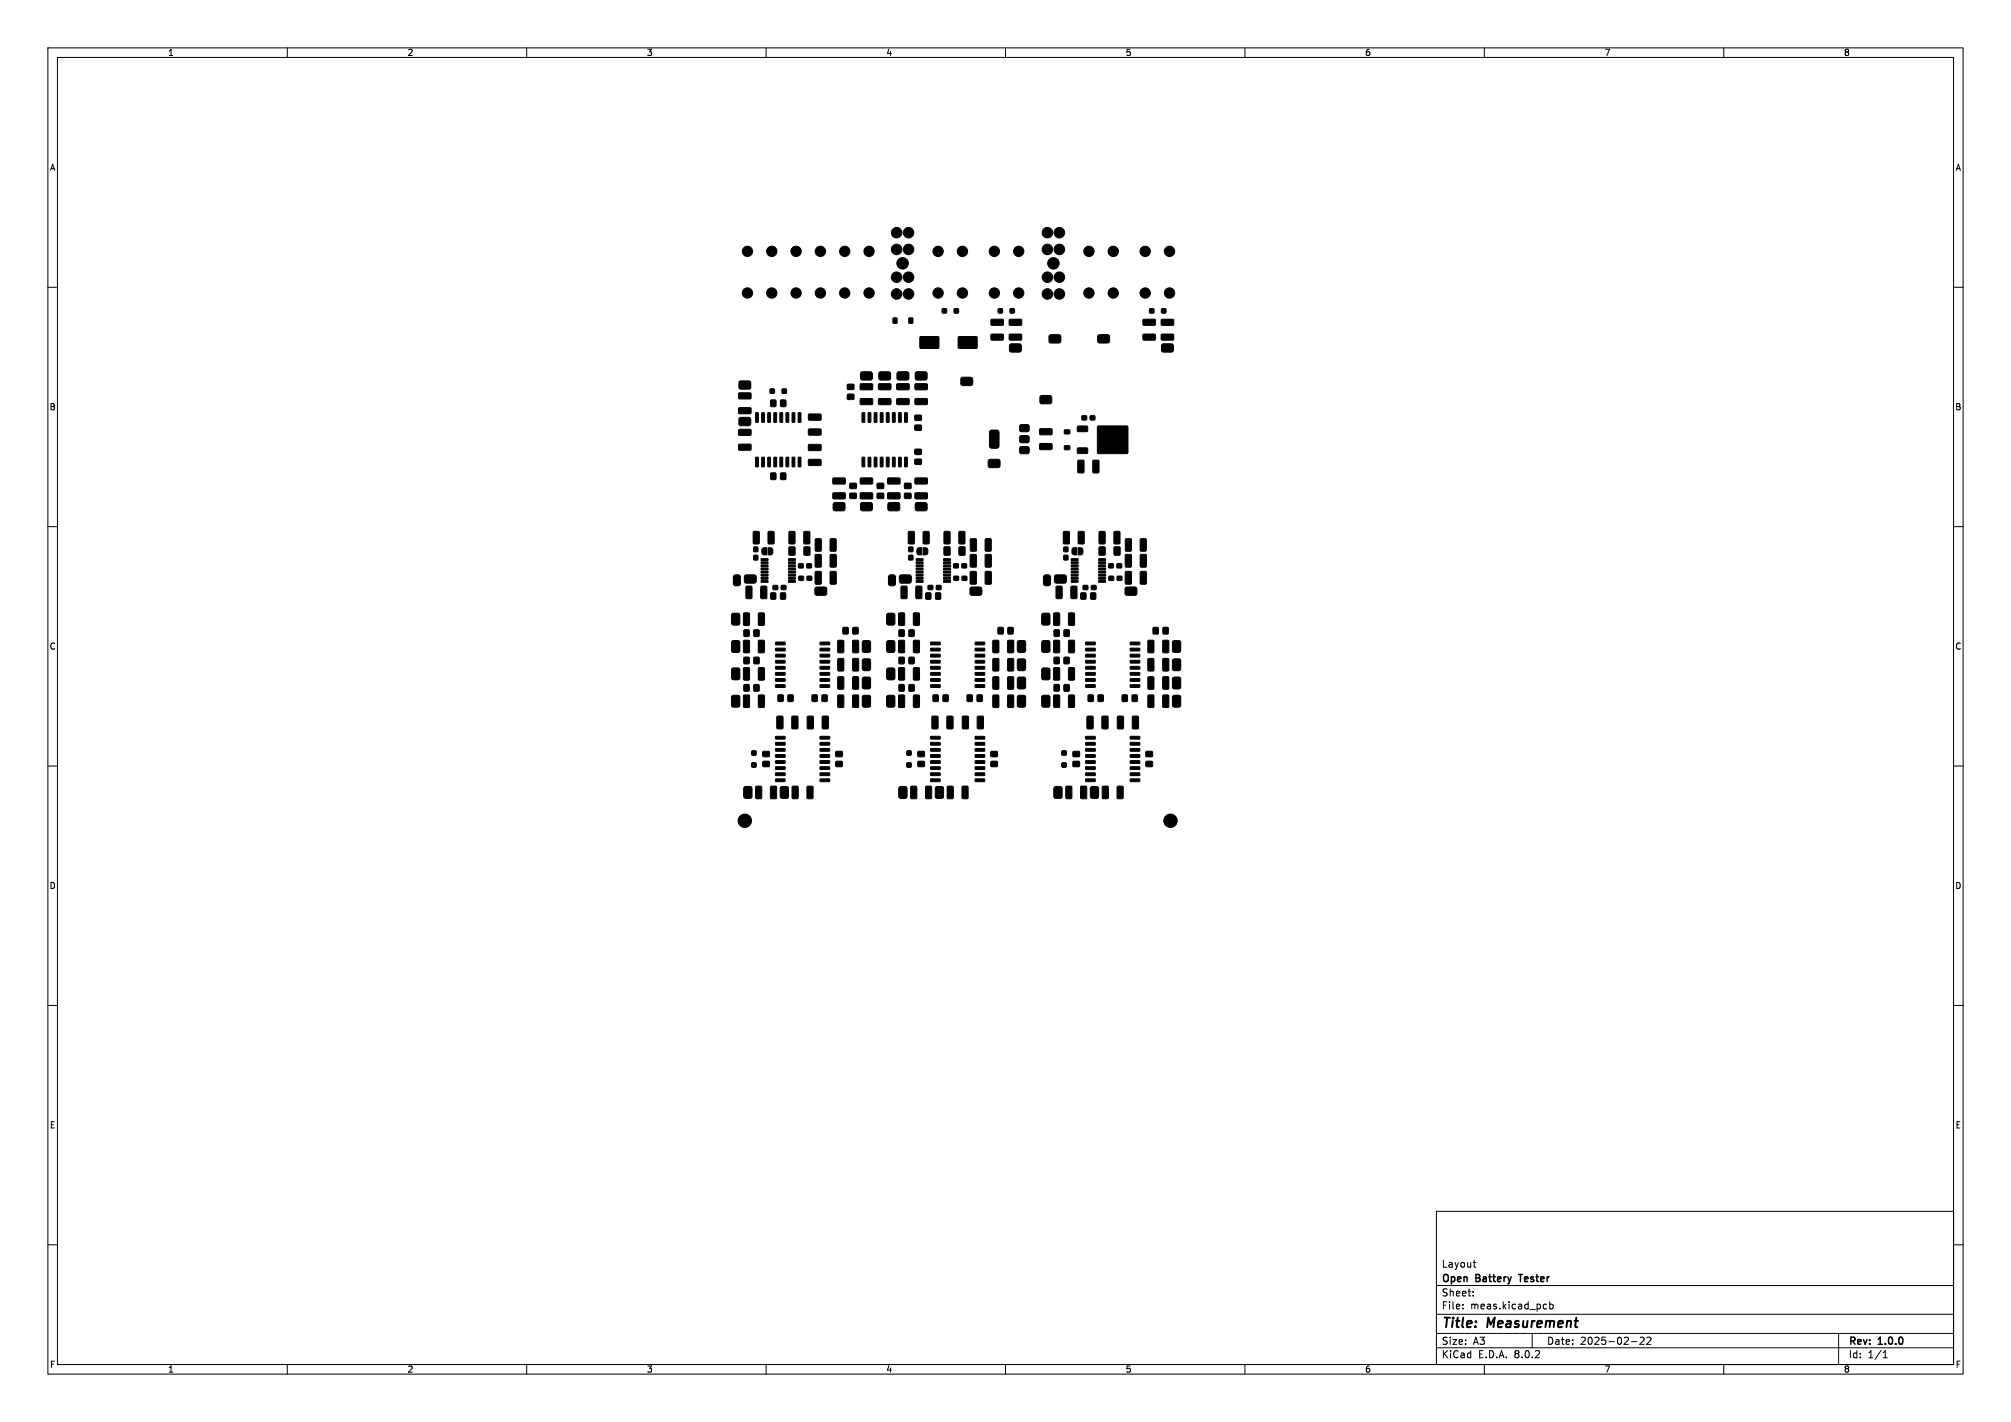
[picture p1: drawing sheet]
<svg xmlns="http://www.w3.org/2000/svg" width="420mm" height="297mm" viewBox="0 0 420 297" stroke-linecap="round" stroke-linejoin="round" font-family="sans-serif">
<defs><g id="words">
<g font-size="2.8">
<text x="301" y="277.9">Title:</text>
<text x="310.6" y="277.9">Measurement</text>
</g>
<g font-size="2.1">
<text x="301" y="268.2">Open</text>
<text x="301" y="265">Layout</text>
<text x="308.3" y="268.2">Battery</text>
<text x="318" y="268.2">Tester</text>
<text x="301" y="273.7">File:</text>
<text x="301" y="271">Sheet:</text>
<text x="307.1" y="273.7">meas.kicad_pcb</text>
<text x="301" y="281.1">Size:</text>
<text x="307.6" y="281.1">A3</text>
<text x="323" y="281.1">Date:</text>
<text x="330" y="281.1">2025-02-22</text>
<text x="386" y="281.3">Rev:</text>
<text x="392.4" y="281.3">1.0.0</text>
<text x="301" y="283.9">KiCad</text>
<text x="308.7" y="283.9">E.D.A.</text>
<text x="316.3" y="283.9">8.0.2</text>
<text x="386" y="283.9">Id:</text>
<text x="390.1" y="283.9">1/1</text>
</g>
<g font-size="1.8">
<text x="35" y="11.9">1</text>
<text x="85" y="11.9">2</text>
<text x="135" y="11.9">3</text>
<text x="185" y="11.9">4</text>
<text x="235" y="11.9">5</text>
<text x="285" y="11.9">6</text>
<text x="335" y="11.9">7</text>
<text x="385" y="11.9">8</text>
<text x="10.3" y="35.9">A</text>
<text x="408.3" y="35.9">A</text>
<text x="10.3" y="85.9">B</text>
<text x="408.2" y="85.9">B</text>
<text x="10.3" y="135.9">C</text>
<text x="408.2" y="135.9">C</text>
<text x="10.3" y="185.9">D</text>
<text x="408.2" y="185.9">D</text>
<text x="10.3" y="235.9">E</text>
<text x="408.3" y="235.9">E</text>
<text x="10.3" y="285.9">F</text>
<text x="35" y="286.9">1</text>
<text x="85" y="286.9">2</text>
<text x="135" y="286.9">3</text>
<text x="185" y="286.9">4</text>
<text x="235" y="286.9">5</text>
<text x="285" y="286.9">6</text>
<text x="335" y="286.9">7</text>
<text x="385" y="286.9">8</text>
<text x="408.3" y="285.9">F</text>
</g>
</g></defs>
<g fill="none" stroke="#000" stroke-width=".21">
<path d="M10 10h400v277h-400zM12 12h396v273h-396zM60 10v2M110 10v2M160 10v2M210 10v2M260 10v2M310 10v2M360 10v2M10 60h2M408 60h2M10 110h2"/>
<path d="M408 110h2M10 160h2M408 160h2M10 210h2M408 210h2M10 260h2M300 253h108v32h-108zM408 260h2M300 278.5h108M300 274.5h108M300 268.5h108M305.5 273.2v.2"/>
<path d="M305.5 272.5v.1M307.7 270.5v.2M307.7 269.8v.1M307.7 263.7h.5M307.9 264.6l.3 .1M320 278.5v3M322.6 272.4l.4 .1M323 273.3l-.4 .1M323.7 272.5l.4-.1 .3 .3-.2 .6h-.5M323.7 271.9v1.5M342.5 279.4l.6-.1 .3 .4-1 1.1h1M343.9 279.4l.6-.1 .3 .4-.9 1.1h.9"/>
<path d="M384 278.5v6.5M60 285v2M110 285v2M160 285v2M210 285v2M260 285v2M300 281.5h108M310 285v2M340.7 280.2h1.2M360 285v2M393.3 283.6h.9M393.3 282.5l.4-.4v1.5"/>
</g>
<path d="M317.1 266.2h.9" fill="none" stroke="#000" stroke-width=".3"/>
<path d="M153.1 120.6h1.5v1.3h-1.5zM185.5 120.6h1.5v1.3h-1.5zM217.9 120.6h1.5v1.3h-1.5z" fill="#000"/>
<g fill="#000" stroke="#000" stroke-width=".21">
<path d="M154.5 79.6h2.1l.2 .4-.1 1.1-.3 .2-1.9-.1-.2-.3v-.9zM179.9 77.7h2.1l.2 .4-.1 1.1-.3 .2-1.9-.1-.2-.3v-.9zM183.7 77.7h2.1l.2 .4-.1 1.1-.3 .2-1.9-.1-.2-.3v-.9zM186.5 66.4h.8v1.1h-.8zM189.8 66.4h.8v1.1h-.8zM187.5 77.7h2.1l.2 .4-.1 1.1-.3 .2-1.9-.1-.2-.3v-.9zM192.2 70.4l3.7-.1 .2 .2v2.1l-.3 .2h-3.6l-.1-.3zM191.3 77.7h2.2l.1 .4-.1 1.1-.3 .2-1.9-.1-.2-.3v-.9zM196.8 64.5h.9v.9h-.9zM200.2 70.4l3.7-.1 .2 .2v2.1l-.3 .2h-3.6l-.1-.3zM199.3 64.5h.9v.9h-.9zM200.8 78.9h2.2l.2 .3-.1 1.2-.4 .1h-1.9l-.1-.4v-.9z"/>
<path d="M207 69.8h2.4l.2 .2v.9l-.3 .2-2.2-.1-.2-.2zM207 66.7h2.4l.2 .2v.9l-.3 .2-2.2-.1-.2-.2zM208.5 64.5h.8v.9h-.8zM211 71.9h2.1l.2 .3-.1 1.2-.3 .2-1.9-.1-.2-.4v-.9zM210.8 69.8h2.4l.2 .2v.9l-.3 .2-2.2-.1-.2-.2zM210.8 66.7h2.4l.2 .2v.9l-.3 .2-2.2-.1-.2-.2zM211 64.5h.8v.9h-.8zM219.2 70h2.2l.2 .3-.1 1.2-.4 .1h-1.9l-.1-.4v-.9zM229.4 70h2.2l.1 .3-.1 1.2-.3 .1h-1.9l-.2-.4v-.9zM240.1 64.5h.9v.9h-.9zM238.8 66.7h2.4l.1 .2v.9l-.2 .2-2.3-.1-.1-.2zM238.8 69.8h2.4l.1 .2v.9l-.2 .2-2.3-.1-.1-.2z"/>
<path d="M242.7 71.9h2.2l.2 .3-.1 1.2-.4 .2-1.9-.1-.1-.4v-.9zM242.6 64.5h.9v.9h-.9zM242.6 66.7h2.4l.1 .2v.9l-.2 .2-2.3-.1-.1-.2zM242.6 69.8h2.4l.1 .2v.9l-.2 .2-2.3-.1-.1-.2zM154.5 87.2h2.1l.2 .4-.1 1.1-.3 .2-1.9-.1-.2-.3v-.9zM154.3 82.1h2.4l.2 .2v.9l-.3 .1h-2.2l-.2-.2zM154.3 85.2h2.4l.2 .2v.9l-.3 .1h-2.2l-.2-.2zM154.3 89.7h2.4l.2 .2v.9l-.3 .2-2.2-.1-.2-.2zM154.3 92.8h2.4l.2 .2v.9l-.3 .2-2.2-.1-.2-.2zM157.8 95.5l.6 .1-.1 1.9-.5-.1zM157.8 86.2l.6 .1-.1 1.9-.5-.1zM159.1 95.5l.5 .1v1.9l-.5-.1z"/>
<path d="M159.1 86.2l.5 .1v1.9l-.5-.1zM160.4 95.5l.5 .1-.1 1.9-.5-.1zM160.4 86.2l.5 .1-.1 1.9-.5-.1zM160.9 81.3h.8v.8h-.8zM161.6 95.5l.6 .1-.1 1.9-.5-.1zM161.6 86.2l.6 .1-.1 1.9-.5-.1zM161 98.8h1v1.3h-1zM161 83.6h1v1.3h-1zM162.9 95.5l.6 .1-.1 1.9-.5-.1zM162.9 86.2l.6 .1-.1 1.9-.5-.1zM163.4 81.3h.8v.8h-.8zM163.1 98.8h1v1.3h-1z"/>
<path d="M163.1 83.6h1v1.3h-1zM164.2 95.5l.5 .1-.1 1.9-.4-.1zM164.2 86.2l.5 .1-.1 1.9-.4-.1zM165.5 95.5l.5 .1-.1 1.9-.5-.1zM165.5 86.2l.5 .1-.1 1.9-.5-.1zM166.7 95.5l.6 .1-.1 1.9-.5-.1zM166.7 86.2l.6 .1-.1 1.9-.5-.1zM168.9 96l2.5-.1 .1 .3v.9l-.2 .2-2.3-.1-.2-.2zM168.9 92.9l2.5-.1 .1 .3v.9l-.2 .1h-2.3l-.2-.2zM168.9 86.5h2.5l.1 .2v.9l-.2 .2h-2.3l-.2-.3zM168.9 89.7l2.5-.1 .1 .2v.9l-.2 .2h-2.3l-.2-.2zM177 82.4h1.3v1h-1.3z"/>
<path d="M177 80.3h1.3v1h-1.3zM180.1 86.2l.5 .1-.1 1.9-.5-.1zM180.1 95.5l.5 .1-.1 1.9-.5-.1zM181.3 86.2l.6 .1-.1 1.9-.5-.1zM181.3 95.5l.6 .1-.1 1.9-.5-.1zM179.7 80.2l2.4-.1 .2 .3v.9l-.3 .1h-2.2l-.2-.2zM179.7 83.3l2.4-.1 .2 .3v.9l-.3 .1h-2.2l-.2-.2zM179.7 99.9l2.4-.1 .2 .3v.9l-.3 .1h-2.2l-.2-.2zM182.6 86.2l.5 .1v1.9l-.5-.1zM182.6 95.5l.5 .1v1.9l-.5-.1zM183.9 86.2l.5 .1-.1 1.9-.5-.1zM183.9 95.5l.5 .1-.1 1.9-.5-.1z"/>
<path d="M185.1 86.2l.6 .1-.1 1.9-.5-.1zM185.1 95.5l.6 .1-.1 1.9-.5-.1zM183.5 80.2l2.4-.1 .2 .3v.9l-.3 .1h-2.2l-.2-.2zM183.5 83.3l2.4-.1 .2 .3v.9l-.3 .1h-2.2l-.2-.2zM186.4 86.2l.6 .1-.1 1.9-.5-.1zM186.4 95.5l.6 .1-.1 1.9-.5-.1zM185.4 99.9l2.4-.1 .2 .3v.9l-.3 .1h-2.2l-.2-.2zM187.7 86.2l.5 .1-.1 1.9-.5-.1zM187.7 95.5l.5 .1-.1 1.9-.5-.1zM188.9 86.2l.6 .1-.1 1.9-.5-.1zM188.9 95.5l.6 .1-.1 1.9-.5-.1zM187.3 80.2l2.4-.1 .2 .3v.9l-.3 .1h-2.2l-.2-.2z"/>
<path d="M187.3 83.3l2.4-.1 .2 .3v.9l-.3 .1h-2.2l-.2-.2zM191.1 95.9h1.3v1.1h-1.3zM191.1 93.9h1.3v1h-1.3zM191.1 86.7h1.3v1.1h-1.3zM191.1 88.8h1.3v1h-1.3zM191.1 99.9l2.5-.1 .1 .3v.9l-.2 .1h-2.3l-.1-.2zM191.1 80.2l2.5-.1 .1 .3v.9l-.2 .1h-2.3l-.1-.2zM191.1 83.3l2.5-.1 .1 .3v.9l-.2 .1h-2.3l-.1-.2zM206.8 90l.2-.2h1.1l.5 .3v3l-.2 .5h-1.4l-.3-.2-.1-3.1zM206.5 96h2.2l.2 .4-.1 1.1-.4 .2-1.9-.1-.1-.3v-.9zM213 93.4l.3-.1h1.5l.1 .4v.9l-.3 .2-1.5-.1-.2-.3zM213 91.1l.3-.1h1.5l.1 .4v.9l-.3 .2-1.5-.1-.2-.3z"/>
<path d="M213.1 88.7h1.7l.1 .4v.9l-.3 .2-1.5-.1-.2-.3 .1-.9zM217.3 82.7h2.2l.2 .3-.1 1.2-.4 .1h-1.9l-.1-.4v-.9zM217.2 89.6l2.4-.1 .1 .3v.9l-.2 .1h-2.3l-.1-.2zM217.2 92.7l2.4-.1 .1 .3v.9l-.2 .1h-2.3l-.1-.2zM222.3 89.8h1.1v.8h-1.1zM222.3 93.1h1.1v.8h-1.1zM225 89h2l.2 .2v.8l-.3 .2h-1.8l-.1-.3zM225 93.6h2l.2 .2v.8l-.3 .1h-1.8l-.1-.2zM225.2 96.2l1-.1 .2 .1v2.3l-.1 .3h-1l-.2-.2zM226 86.9h.9v.8h-.9zM227.7 86.9h.9v.8h-.9zM229.2 89h6.3v5.7h-6.3z"/>
<path d="M228.3 96.2l1-.1 .2 .1v2.3l-.1 .3h-.9l-.3-.2zM157.4 114.3h.8v.9h-.8zM157.4 116h.8v.9h-.8zM157.4 111h.9l.3 .1v2.3l-.2 .2h-.9l-.2-.1zM159.3 114.5l.8-.1v1.5h-.6l-.3-.2-.1-.8zM160.4 114.4h.6l.3 .2 .1 .9-.3 .3-.7 .1zM159 116.7h1.3l.1 .3-1.4 .1zM159 117.4l1.3-.1 .1 .4h-1.4zM159 118h1.3l.1 .3-1.4 .1zM159 118.7l1.3-.1 .1 .4h-1.4zM159 119.3h1.3l.1 .3-1.4 .1zM160.5 111h.9l.3 .1v2.3l-.2 .2h-.9l-.2-.1z"/>
<path d="M164.8 114.3h1.2v1.6h-1.2zM164.8 111h1l.2 .1v2.3l-.1 .2h-.9l-.2-.1zM164.7 119.3h1.4v.3l-1.4 .1zM164.7 118.7l1.4-.1v.4h-1.4zM164.7 118h1.4v.3l-1.4 .1zM164.7 117.4l1.4-.1v.4h-1.4zM164.7 116.7h1.4v.3l-1.4 .1zM166.8 117.8h.9v.8h-.9zM167.9 114.3h1.2v1.6h-1.2zM167.9 111h1l.2 .1v2.3l-.1 .2h-.9l-.2-.1zM168.5 117.8h1v.8h-1zM170.3 112.6l1-.1 .2 .2v2.2l-.1 .2h-.9l-.2-.1z"/>
<path d="M170.3 115.8h1l.2 .1v2.3l-.1 .3h-.9l-.3-.2zM173.4 112.6l1-.1 .2 .2v2.2l-.1 .2h-.9l-.2-.1zM174.2 105h2.1l.2 .4-.1 1.1-.3 .2-1.9-.1-.2-.3v-.9zM174 103l2.4-.1 .2 .3-.1 .9-.2 .1h-2.2l-.2-.2zM174 99.9l2.4-.1 .2 .3-.1 .9-.2 .1h-2.2l-.2-.2zM173.4 115.8h1l.2 .1 .1 2.3-.2 .3h-.9l-.2-.2zM177.5 101h1.3v1h-1.3zM177.5 103h1.3v1.1h-1.3zM179.9 105h2.1l.2 .4-.1 1.1-.3 .2-1.9-.1-.2-.3v-.9zM179.7 103l2.4-.1 .2 .3v.9l-.3 .1h-2.2l-.2-.2zM183.2 101h1.3v1h-1.3zM183.2 103h1.3v1.1h-1.3z"/>
<path d="M185.6 105h2.1l.2 .4-.1 1.1-.3 .2-1.9-.1-.2-.3v-.9zM185.4 103l2.4-.1 .2 .3v.9l-.3 .1h-2.2l-.2-.2zM188.9 101h1.3v1h-1.3zM188.9 103h1.3v1.1h-1.3zM189.8 114.3h.8v.9h-.8zM189.8 116h.8v.9h-.8zM189.7 111h1l.3 .1v2.3l-.2 .2h-.9l-.2-.1zM191.3 105h2.2l.1 .4-.1 1.1-.3 .2-1.9-.1-.2-.3v-.9zM191.7 114.5l.8-.1v1.5h-.6l-.3-.2-.1-.8zM192.8 114.4h.6l.3 .2 .1 .9-.3 .3-.7 .1zM191.3 116.7h1.4l.1 .3-1.4 .1zM191.3 117.4l1.4-.1 .1 .4h-1.4z"/>
<path d="M191.3 118h1.4l.1 .3-1.4 .1zM191.3 118.7l1.4-.1 .1 .4h-1.4zM191.3 119.3h1.4l.1 .3-1.4 .1zM191.1 103l2.5-.1 .1 .3v.9l-.2 .1h-2.3l-.1-.2zM192.8 111h1l.3 .1v2.3l-.2 .2h-.9l-.2-.1zM197.2 114.3h1.2v1.6h-1.2zM197.2 111h1l.2 .1v2.3l-.1 .2h-.9l-.2-.1zM197.1 119.3h1.4v.3l-1.4 .1zM197.1 118.7l1.4-.1v.4h-1.4zM197.1 118h1.4v.3l-1.4 .1zM197.1 117.4l1.4-.1v.4h-1.4zM197.1 116.7h1.4v.3l-1.4 .1z"/>
<path d="M199.2 117.8h.9v.8h-.9zM200.3 114.3h1.2v1.6h-1.2zM200.3 111h1l.2 .1v2.3l-.1 .2h-.9l-.2-.1zM200.9 117.8h.9v.8h-.9zM202.7 112.6l1-.1 .2 .2v2.2l-.1 .2h-.9l-.3-.1zM202.7 115.8h1l.2 .1v2.3l-.1 .3h-.9l-.3-.2zM205.8 112.6l1-.1 .2 .2v2.2l-.1 .2h-.9l-.3-.1zM205.8 115.8h1l.2 .1 .1 2.3-.2 .3h-.9l-.3-.2zM222.2 114.3h.8v.9h-.8zM222.2 116h.8v.9h-.8zM222.1 111h1l.2 .1 .1 2.3-.2 .2h-.9l-.2-.1zM224 114.5l.9-.1v1.5h-.6l-.4-.2v-.8z"/>
<path d="M225.2 114.4h.5l.4 .2v.9l-.2 .3-.7 .1zM223.7 116.7h1.4l.1 .3-1.4 .1zM223.7 117.4l1.4-.1 .1 .4h-1.4zM223.7 118h1.4l.1 .3-1.4 .1zM223.7 118.7l1.4-.1 .1 .4h-1.4zM223.7 119.3h1.4l.1 .3-1.4 .1zM225.2 111h1l.2 .1 .1 2.3-.2 .2h-.9l-.2-.1zM229.6 114.3h1.2v1.6h-1.2zM229.6 111h1l.2 .1v2.3l-.1 .2h-.9l-.3-.1zM229.5 119.3h1.3l.1 .3-1.4 .1zM229.5 118.7l1.3-.1 .1 .4h-1.4zM229.5 118h1.3l.1 .3-1.4 .1z"/>
<path d="M229.5 117.4l1.3-.1 .1 .4h-1.4zM229.5 116.7h1.3l.1 .3-1.4 .1zM231.6 117.8h.9v.8h-.9zM232.7 114.3h1.2v1.6h-1.2zM232.7 111h1l.2 .1v2.3l-.1 .2h-.9l-.3-.1zM233.3 117.8h.9v.8h-.9zM235.1 112.6l1-.1 .2 .2v2.2l-.1 .2h-.9l-.3-.1zM235.1 115.8h1l.2 .1v2.3l-.1 .3h-1l-.2-.2zM238.2 112.6l1-.1 .2 .2v2.2l-.1 .2h-.9l-.3-.1zM238.2 115.8h1l.2 .1v2.3l-.1 .3h-.9l-.3-.2zM153.3 120.2l.3-.1h.8l.2 .4v.6h-1.5zM152.9 128.2l.3-.1h.9l.3 .1 .1 1.9-.2 .4-1.1 .1-.3-.2z"/>
<path d="M152.9 139.6l1.2-.1 .3 .2 .1 1.9-.2 .3-1.1 .1-.3-.2-.1-1.9zM152.9 133.9l1.2-.1 .3 .2 .1 1.9-.2 .3-1.1 .1-.3-.2-.1-1.9zM153.1 121.4h1.5v.7l-.3 .2h-.9l-.2-.4zM155.3 128.1l1-.1 .2 .1 .1 2.3-.2 .2h-.9l-.2-.1zM155.8 122.5l1-.1 .2 .2 .1 2.2-.2 .2-.9 .1-.2-.2zM155.4 137.3h1v1.3h-1zM155.4 131.6h1v1.3h-1zM155.3 133.8l1-.1 .2 .2 .1 2.2-.2 .2-.9 .1-.2-.2zM155.6 120.1h2.2l.1 .4v1.1l-.4 .2-1.9-.1-.2-.3v-.9zM158.4 128.1l1-.1 .2 .1 .1 2.3-.2 .2h-.9l-.2-.1zM157.5 137.3h1v1.3h-1zM157.5 131.6h1v1.3h-1z"/>
<path d="M158.9 122.5l1-.1 .2 .2 .1 2.2-.2 .2-.9 .1-.2-.2zM158.4 133.8l1-.1 .2 .2 .1 2.2-.2 .2-.9 .1-.2-.2zM159 120l1.3-.1 .1 .4h-1.4zM159 120.6h1.3l.1 .3-1.4 .1zM159 121.3l1.3-.1 .1 .4h-1.4zM161 123.9h1v1.2h-1zM161.5 122.3h.9v.8h-.9zM162 134.1h1.9l.1 .5-2 .1zM162 135.4h1.9l.1 .5-2 .1zM162 136.7l1.9-.1 .1 .5-2 .1zM162 138l1.9-.1 .1 .5-2 .1zM162 139.2h1.9l.1 .5-2 .1z"/>
<path d="M163 123.9h1v1.2h-1zM163.2 122.3h.9v.8h-.9zM164.7 121.3l1.4-.1v.4h-1.4zM164.7 120.6h1.4v.3l-1.4 .1zM164.7 120l1.4-.1v.4h-1.4zM166.8 120.4h1v.8h-1zM168.6 120.4h.9v.8h-.9zM170.3 119.4l1-.1 .2 .2v2.3l-.1 .2h-.9l-.3-.1zM170.4 122.7h2.1l.2 .3-.1 1.2-.4 .2-1.8-.1-.2-.4v-.9zM171.3 139.2h1.9l.1 .5-2 .1zM171.3 138l1.9-.1 .1 .5-2 .1zM171.3 136.7l1.9-.1 .1 .5-2 .1z"/>
<path d="M171.3 135.4h1.9l.1 .5-2 .1zM171.3 134.1h1.9l.1 .5-2 .1zM173.4 119.4l1-.1 .2 .2 .1 2.3-.2 .2h-.9l-.2-.1zM176.1 131.1h1v1.3h-1zM175 137.6l1-.1 .2 .2v2.2l-.1 .2-.9 .1-.2-.2zM175 133.8l1-.1 .2 .2v2.2l-.1 .2-.9 .1-.2-.2zM178.1 131.1h1.1v1.3h-1.1zM178.1 137.6l1-.1 .2 .2v2.2l-.1 .2-.9 .1-.2-.2zM178.1 133.8l1-.1 .2 .2v2.2l-.1 .2-.9 .1-.2-.2zM180.2 134l.3-.2h.9l.3 .2 .1 1.9-.2 .3-1.1 .1-.3-.2zM185.7 120.2l.3-.1h.8l.2 .4v.6h-1.5zM185.2 128.2l.4-.1h.9l.3 .1 .1 1.9-.2 .4-1.1 .1-.4-.2z"/>
<path d="M185.3 133.9l1.2-.1 .3 .2 .1 1.9-.2 .3-1.1 .1-.4-.2v-1.9zM185.3 139.6l1.2-.1 .3 .2 .1 1.9-.2 .3-1.1 .1-.4-.2v-1.9zM185.5 121.4h1.5v.7l-.3 .2h-.9l-.3-.4zM187.7 128.1l1-.1 .2 .1v2.3l-.1 .2h-.9l-.2-.1zM188.2 122.5l1-.1 .2 .2v2.2l-.1 .2-.9 .1-.2-.2zM187.8 131.6h1v1.3h-1zM187.8 137.3h1v1.3h-1zM187.7 133.8l1-.1 .2 .2v2.2l-.1 .2-.9 .1-.2-.2zM188 120.1h2.2l.1 .4-.1 1.1-.3 .2-1.9-.1-.2-.3v-.9zM190.8 128.1l1-.1 .2 .1v2.3l-.1 .2h-.9l-.2-.1zM189.9 131.6h1v1.3h-1zM189.9 137.3h1v1.3h-1z"/>
<path d="M191.3 122.5l1-.1 .2 .2v2.2l-.1 .2-.9 .1-.2-.2zM190.8 133.8l1-.1 .2 .2v2.2l-.1 .2-.9 .1-.2-.2zM191.3 120l1.4-.1 .1 .4h-1.4zM191.3 120.6h1.4l.1 .3-1.4 .1zM191.3 121.3l1.4-.1 .1 .4h-1.4zM193.4 123.9h1v1.2h-1zM193.8 122.3h1v.8h-1zM194.4 134.1h1.9l.1 .5-2 .1zM194.4 135.4h1.9l.1 .5-2 .1zM194.4 136.7l1.9-.1 .1 .5-2 .1zM194.4 138l1.9-.1 .1 .5-2 .1zM194.4 139.2h1.9l.1 .5-2 .1z"/>
<path d="M195.4 123.9h1v1.2h-1zM195.6 122.3h.9v.8h-.9zM197.1 121.3l1.4-.1v.4h-1.4zM197.1 120.6h1.4v.3l-1.4 .1zM197.1 120l1.4-.1v.4h-1.4zM199.2 120.4h1v.8h-1zM201 120.4h.9v.8h-.9zM202.7 119.4l1-.1 .2 .2v2.3l-.1 .2h-.9l-.3-.1zM202.7 122.7h2.2l.2 .3-.1 1.2-.4 .2-1.9-.1-.1-.4v-.9zM203.7 139.2h1.9l.1 .5-2 .1zM203.7 138l1.9-.1 .1 .5-2 .1zM203.7 136.7l1.9-.1 .1 .5-2 .1z"/>
<path d="M203.7 135.4h1.9l.1 .5-2 .1zM203.7 134.1h1.9l.1 .5-2 .1zM205.8 119.4l1-.1 .2 .2 .1 2.3-.2 .2h-.9l-.3-.1zM208.5 131.1h1v1.3h-1zM207.4 137.6l1-.1 .2 .2v2.2l-.1 .2-.9 .1-.3-.2zM207.4 133.8l1-.1 .2 .2v2.2l-.1 .2-.9 .1-.3-.2zM210.5 131.1h1.1v1.3h-1.1zM210.5 137.6l1-.1 .2 .2v2.2l-.1 .2-.9 .1-.3-.2zM210.5 133.8l1-.1 .2 .2v2.2l-.1 .2-.9 .1-.3-.2zM212.5 134l.4-.2h.9l.3 .2 .1 1.9-.2 .3-1.1 .1-.4-.2zM218 120.2l.4-.1h.8l.2 .4v.6h-1.5zM217.6 139.7l.4-.2h.9l.3 .2 .1 1.9-.2 .3-1.1 .1-.4-.2z"/>
<path d="M217.6 134l.4-.2h.9l.3 .2 .1 1.9-.2 .3-1.1 .1-.4-.2zM217.6 128.2l.4-.1h.9l.3 .1 .1 1.9-.2 .4-1.1 .1-.4-.2zM217.9 121.4h1.5v.7l-.3 .2h-1l-.2-.4zM220.1 128.1l1-.1 .2 .1v2.3l-.1 .2h-.9l-.3-.1zM220.6 122.5l1-.1 .2 .2v2.2l-.1 .2-.9 .1-.2-.2zM220.2 131.6h1v1.3h-1zM220.2 137.3h1v1.3h-1zM220.1 133.8l1-.1 .2 .2v2.2l-.1 .2-.9 .1-.3-.2zM220.4 120.1h2.1l.2 .4-.1 1.1-.3 .2-1.9-.1-.2-.3v-.9zM223.2 128.1l1-.1 .2 .1v2.3l-.1 .2h-.9l-.3-.1zM222.2 131.6h1.1v1.3h-1.1zM222.2 137.3h1.1v1.3h-1.1z"/>
<path d="M223.7 122.5l1-.1 .2 .2v2.2l-.1 .2-.9 .1-.2-.2zM223.2 133.8l1-.1 .2 .2v2.2l-.1 .2-.9 .1-.3-.2zM223.7 120l1.4-.1 .1 .4h-1.4zM223.7 120.6h1.4l.1 .3-1.4 .1zM223.7 121.3l1.4-.1 .1 .4h-1.4zM225.8 123.9h1v1.2h-1zM226.2 122.3h1v.8h-1zM226.8 134.1h1.9v.5l-1.9 .1zM226.8 135.4h1.9v.5l-1.9 .1zM226.8 136.7l1.9-.1v.5l-1.9 .1zM226.8 138l1.9-.1v.5l-1.9 .1zM226.8 139.2h1.9v.5l-1.9 .1z"/>
<path d="M227.8 123.9h1v1.2h-1zM228 122.3h.9v.8h-.9zM229.5 121.3l1.3-.1 .1 .4h-1.4zM229.5 120.6h1.3l.1 .3-1.4 .1zM229.5 120l1.3-.1 .1 .4h-1.4zM231.6 120.4h.9v.8h-.9zM233.3 120.4h1v.8h-1zM235.1 119.4l1-.1 .2 .2v2.3l-.1 .2h-1l-.2-.1zM235.1 122.7h2.2l.1 .3v1.2l-.4 .2-1.9-.1-.2-.4v-.9zM236.1 139.2h1.9v.5l-1.9 .1zM236.1 138l1.9-.1v.5l-1.9 .1zM236.1 136.7l1.9-.1v.5l-1.9 .1z"/>
<path d="M236.1 135.4h1.9v.5l-1.9 .1zM236.1 134.1h1.9v.5l-1.9 .1zM238.2 119.4l1-.1 .2 .2v2.3l-.1 .2h-.9l-.3-.1zM240.8 131.1h1.1v1.3h-1.1zM239.8 137.6l1-.1 .2 .2v2.2l-.1 .2-.9 .1-.3-.2zM239.8 133.8l1-.1 .2 .2v2.2l-.1 .2-.9 .1-.3-.2zM242.9 131.1h1v1.3h-1zM242.9 137.6l1-.1 .2 .2v2.2l-.1 .2-.9 .1-.3-.2zM242.9 133.8l1-.1 .2 .2v2.2l-.1 .2-.9 .1-.3-.2zM244.9 134l.4-.2h.9l.3 .2 .1 1.9-.2 .3-1.1 .1-.4-.2zM152.9 145.3l1.2-.1 .3 .2 .1 1.9-.2 .3-1.1 .1-.3-.2-.1-1.9zM155.4 143h1v1.3h-1z"/>
<path d="M155.3 139.5l1-.1 .2 .2 .1 2.2-.2 .3h-.9l-.2-.2zM155.3 145.2l1-.1 .2 .2 .1 2.2-.2 .3h-.9l-.2-.2zM157 156.9h.9v.8h-.9zM157.5 143h1v1.3h-1zM158.4 139.5l1-.1 .2 .2 .1 2.2-.2 .3h-.9l-.2-.2zM158.4 145.2l1-.1 .2 .2 .1 2.2-.2 .3h-.9l-.2-.2zM159.3 157h1.3v1h-1.3zM159.3 159.1h1.3v1h-1.3zM162.3 149.6h1l.2 .1v2.3l-.1 .2-.9 .1-.3-.2zM162.5 145.2h1v1.3h-1zM162 140.5h1.9l.1 .5h-2zM162 141.8l1.9-.1 .1 .5-2 .1z"/>
<path d="M162 143h1.9l.1 .5-2 .1zM162 153.8h1.9l.1 .5-2 .1zM162 155.1h1.9l.1 .5h-2zM162 156.4l1.9-.1 .1 .5-2 .1zM162 157.6h1.9l.1 .5-2 .1zM162 158.9h1.9l.1 .5-2 .1zM164.6 145.2h1v1.3h-1zM165.4 149.6h1l.2 .1 .1 2.3-.2 .2-.9 .1-.2-.2zM168.6 149.6h1l.3 .1v2.3l-.2 .2-.9 .1-.2-.2zM169.6 145.2h1v1.3h-1zM171.7 145.2h1v1.3h-1zM171.8 149.6h1l.2 .1v2.3l-.1 .2-1 .1-.2-.2z"/>
<path d="M171.3 143h1.9l.1 .5-2 .1zM171.3 141.8l1.9-.1 .1 .5-2 .1zM171.3 140.5h1.9l.1 .5h-2zM171.3 158.9h1.9l.1 .5-2 .1zM171.3 157.6h1.9l.1 .5-2 .1zM171.3 156.4l1.9-.1 .1 .5-2 .1zM171.3 155.1h1.9l.1 .5h-2zM171.3 153.8h1.9l.1 .5-2 .1zM174.6 157h1.3v1h-1.3zM174.6 159.1h1.3v1h-1.3zM175 141.4l1-.1 .2 .2v2.2l-.1 .3h-.9l-.2-.2zM175 145.2l1-.1 .2 .2v2.2l-.1 .3h-.9l-.2-.2z"/>
<path d="M178.1 141.4l1-.1 .2 .2v2.2l-.1 .3h-.9l-.2-.2zM178.1 145.2l1-.1 .2 .2v2.2l-.1 .3h-.9l-.2-.2zM180.2 137.8l.3-.2h.9l.3 .2 .1 1.9-.2 .3-1.1 .1-.3-.2zM180.2 145.4l.3-.2h.9l.3 .2 .1 1.9-.2 .3-1.1 .1-.3-.2zM180.2 141.6l.3-.2h.9l.3 .2 .1 1.9-.2 .3-1.1 .1-.3-.2zM185.3 145.3l1.2-.1 .3 .2 .1 1.9-.2 .3-1.1 .1-.4-.2v-1.9zM187.8 143h1v1.3h-1zM187.7 139.5l1-.1 .2 .2v2.2l-.1 .3h-.9l-.2-.2zM187.7 145.2l1-.1 .2 .2v2.2l-.1 .3h-.9l-.2-.2zM189.4 156.9h.9v.8h-.9zM189.9 143h1v1.3h-1zM190.8 139.5l1-.1 .2 .2v2.2l-.1 .3h-.9l-.2-.2z"/>
<path d="M190.8 145.2l1-.1 .2 .2v2.2l-.1 .3h-.9l-.2-.2zM191.7 157h1.3v1h-1.3zM191.7 159.1h1.3v1h-1.3zM194.7 149.6h1l.2 .1v2.3l-.1 .2-.9 .1-.3-.2zM194.9 145.2h1v1.3h-1zM194.4 153.8h1.9l.1 .5-2 .1zM194.4 155.1h1.9l.1 .5h-2zM194.4 156.4l1.9-.1 .1 .5-2 .1zM194.4 157.6h1.9l.1 .5-2 .1zM194.4 158.9h1.9l.1 .5-2 .1zM194.4 140.5h1.9l.1 .5h-2zM194.4 141.8l1.9-.1 .1 .5-2 .1z"/>
<path d="M194.4 143h1.9l.1 .5-2 .1zM197 145.2h1v1.3h-1zM197.8 149.6h1l.2 .1v2.3l-.1 .2-.9 .1-.3-.2zM201 149.6h1l.3 .1v2.3l-.2 .2-.9 .1-.2-.2zM202 145.2h1v1.3h-1zM204.1 145.2h1v1.3h-1zM204.1 149.6h1l.3 .1v2.3l-.2 .2-.9 .1-.2-.2zM203.7 158.9h1.9l.1 .5-2 .1zM203.7 157.6h1.9l.1 .5-2 .1zM203.7 156.4l1.9-.1 .1 .5-2 .1zM203.7 155.1h1.9l.1 .5h-2zM203.7 153.8h1.9l.1 .5-2 .1z"/>
<path d="M203.7 143h1.9l.1 .5-2 .1zM203.7 141.8l1.9-.1 .1 .5-2 .1zM203.7 140.5h1.9l.1 .5h-2zM207 157h1.3v1h-1.3zM207 159.1h1.3v1h-1.3zM207.4 145.2l1-.1 .2 .2v2.2l-.1 .3h-.9l-.3-.2zM207.4 141.4l1-.1 .2 .2v2.2l-.1 .3h-.9l-.3-.2zM210.5 145.2l1-.1 .2 .2v2.2l-.1 .3h-.9l-.3-.2zM210.5 141.4l1-.1 .2 .2v2.2l-.1 .3h-.9l-.3-.2zM212.5 137.8l.4-.2h.9l.3 .2 .1 1.9-.2 .3-1.1 .1-.4-.2zM212.5 141.6l.4-.2h.9l.3 .2 .1 1.9-.2 .3-1.1 .1-.4-.2zM212.5 145.4l.4-.2h.9l.3 .2 .1 1.9-.2 .3-1.1 .1-.4-.2z"/>
<path d="M217.6 145.4l.4-.2h.9l.3 .2 .1 1.9-.2 .3-1.1 .1-.4-.2zM220.2 143h1v1.3h-1zM220.1 145.2l1-.1 .2 .2v2.2l-.1 .3h-.9l-.3-.2zM220.1 139.5l1-.1 .2 .2v2.2l-.1 .3h-.9l-.3-.2zM221.8 156.9h.9v.8h-.9zM222.2 143h1.1v1.3h-1.1zM223.2 145.2l1-.1 .2 .2v2.2l-.1 .3h-.9l-.3-.2zM223.2 139.5l1-.1 .2 .2v2.2l-.1 .3h-.9l-.3-.2zM224.1 157h1.3v1h-1.3zM224.1 159.1h1.3v1h-1.3zM227.1 149.6h1l.2 .1v2.3l-.1 .2-1 .1-.2-.2zM227.3 145.2h1v1.3h-1z"/>
<path d="M226.8 140.5h1.9v.5h-1.9zM226.8 141.8l1.9-.1v.5l-1.9 .1zM226.8 143h1.9v.5l-1.9 .1zM226.8 153.8h1.9v.5l-1.9 .1zM226.8 155.1h1.9v.5h-1.9zM226.8 156.4l1.9-.1v.5l-1.9 .1zM226.8 157.6h1.9v.5l-1.9 .1zM226.8 158.9h1.9v.5l-1.9 .1zM229.4 145.2h1v1.3h-1zM230.2 149.6h1l.2 .1v2.3l-.1 .2-.9 .1-.3-.2zM233.4 149.6h1l.2 .1 .1 2.3-.2 .2-.9 .1-.2-.2zM234.4 145.2h1v1.3h-1z"/>
<path d="M236.5 145.2h1v1.3h-1zM236.5 149.6h1l.3 .1v2.3l-.2 .2-.9 .1-.2-.2zM236.1 143h1.9v.5l-1.9 .1zM236.1 141.8l1.9-.1v.5l-1.9 .1zM236.1 140.5h1.9v.5h-1.9zM236.1 158.9h1.9v.5l-1.9 .1zM236.1 157.6h1.9v.5l-1.9 .1zM236.1 156.4l1.9-.1v.5l-1.9 .1zM236.1 155.1h1.9v.5h-1.9zM236.1 153.8h1.9v.5l-1.9 .1zM239.4 157h1.3v1h-1.3zM239.4 159.1h1.3v1h-1.3z"/>
<path d="M239.8 145.2l1-.1 .2 .2v2.2l-.1 .3h-.9l-.3-.2zM239.8 141.4l1-.1 .2 .2v2.2l-.1 .3h-.9l-.3-.2zM242.9 145.2l1-.1 .2 .2v2.2l-.1 .3h-.9l-.3-.2zM242.9 141.4l1-.1 .2 .2v2.2l-.1 .3h-.9l-.3-.2zM244.9 137.8l.4-.2h.9l.3 .2 .1 1.9-.2 .3-1.1 .1-.4-.2zM244.9 141.6l.4-.2h.9l.3 .2 .1 1.9-.2 .3-1.1 .1-.4-.2zM244.9 145.4l.4-.2h.9l.3 .2 .1 1.9-.2 .3-1.1 .1-.4-.2zM155.5 164.3h1.1l.4 .1 .1 1.9-.2 .4-1.2 .1-.3-.2-.1-1.9zM157 159.4h.9v.8h-.9zM157.9 164.3l.9-.1 .3 .1v2.3l-.2 .2h-.9l-.2-.1zM161 164.3l.9-.1 .3 .1v2.3l-.2 .2h-.9l-.2-.1zM163.1 164.3h1.2l.3 .1 .1 1.9-.2 .4-1.1 .1-.4-.2-.1-1.9z"/>
<path d="M162 160.2l1.9-.1 .1 .5-2 .1zM162 161.4h1.9l.1 .5-2 .1zM162 162.7h1.9l.1 .5-2 .1zM165.5 164.3l1-.1 .2 .1v2.3l-.1 .2h-.9l-.3-.1zM168.6 164.3l1-.1 .2 .1v2.3l-.1 .2h-.9l-.3-.1zM171.3 162.7h1.9l.1 .5-2 .1zM171.3 161.4h1.9l.1 .5-2 .1zM171.3 160.2l1.9-.1 .1 .5-2 .1zM187.8 164.4l.3-.1h.9l.4 .1v1.9l-.1 .4-1.2 .1-.3-.2zM189.4 159.4h.9v.8h-.9zM190.3 164.3l.9-.1 .3 .1v2.3l-.2 .2h-.9l-.2-.1zM193.4 164.3l.9-.1 .3 .1v2.3l-.2 .2h-.9l-.2-.1z"/>
<path d="M195.4 164.4l.3-.1h.9l.4 .1 .1 1.9-.2 .4-1.2 .1-.3-.2zM194.4 160.2l1.9-.1 .1 .5-2 .1zM194.4 161.4h1.9l.1 .5-2 .1zM194.4 162.7h1.9l.1 .5-2 .1zM197.9 164.3l.9-.1 .3 .1v2.3l-.2 .2h-.9l-.2-.1zM201 164.3l1-.1 .2 .1v2.3l-.2 .2h-.9l-.2-.1zM203.7 162.7h1.9l.1 .5-2 .1zM203.7 161.4h1.9l.1 .5-2 .1zM203.7 160.2l1.9-.1 .1 .5-2 .1zM220.2 164.4l.3-.1h.9l.3 .1 .1 1.9-.1 .4-1.2 .1-.3-.2zM221.8 159.4h.9v.8h-.9zM222.6 164.3l1-.1 .2 .1 .1 2.3-.2 .2h-.9l-.2-.1z"/>
<path d="M225.7 164.3l1-.1 .2 .1 .1 2.3-.2 .2h-.9l-.2-.1zM227.8 164.4l.3-.1h.9l.4 .1v1.9l-.1 .4-1.2 .1-.3-.2zM226.8 160.2l1.9-.1v.5l-1.9 .1zM226.8 161.4h1.9v.5l-1.9 .1zM226.8 162.7h1.9v.5l-1.9 .1zM230.3 164.3l.9-.1 .3 .1v2.3l-.2 .2h-.9l-.2-.1zM233.4 164.3l.9-.1 .3 .1v2.3l-.2 .2h-.9l-.2-.1zM236.1 162.7h1.9v.5l-1.9 .1zM236.1 161.4h1.9v.5l-1.9 .1zM236.1 160.2l1.9-.1v.5l-1.9 .1z"/>
<circle cx="156.1" cy="52.5" r="1.08"/>
<circle cx="161.2" cy="52.5" r="1.08"/>
<circle cx="166.3" cy="52.5" r="1.08"/>
<circle cx="171.3" cy="52.5" r="1.08"/>
<circle cx="176.4" cy="52.5" r="1.08"/>
<circle cx="181.5" cy="52.5" r="1.08"/>
<circle cx="187.2" cy="57.9" r="1.1"/>
<circle cx="187.2" cy="48.6" r="1.1"/>
<circle cx="187.3" cy="52.1" r="1.1"/>
<circle cx="188.5" cy="55" r="1.2"/>
<circle cx="189.8" cy="57.9" r="1.1"/>
<circle cx="189.8" cy="48.6" r="1.1"/>
<circle cx="189.8" cy="52.1" r="1.1"/>
<circle cx="195.9" cy="52.5" r="1.08"/>
<circle cx="201" cy="52.5" r="1.08"/>
<circle cx="207.7" cy="52.5" r="1.08"/>
<circle cx="212.8" cy="52.5" r="1.08"/>
<circle cx="218.7" cy="57.9" r="1.1"/>
<circle cx="218.7" cy="48.6" r="1.1"/>
<circle cx="218.8" cy="52.1" r="1.1"/>
<circle cx="220" cy="55" r="1.2"/>
<circle cx="221.2" cy="57.9" r="1.1"/>
<circle cx="221.2" cy="48.6" r="1.1"/>
<circle cx="221.2" cy="52.1" r="1.1"/>
<circle cx="227.4" cy="52.5" r="1.08"/>
<circle cx="232.5" cy="52.5" r="1.08"/>
<circle cx="239.2" cy="52.5" r="1.08"/>
<circle cx="244.2" cy="52.5" r="1.08"/>
<circle cx="156.1" cy="61.2" r="1.08"/>
<circle cx="161.2" cy="61.2" r="1.08"/>
<circle cx="166.3" cy="61.2" r="1.08"/>
<circle cx="171.3" cy="61.2" r="1.08"/>
<circle cx="176.4" cy="61.2" r="1.08"/>
<circle cx="181.5" cy="61.2" r="1.08"/>
<circle cx="187.2" cy="61.4" r="1.1"/>
<circle cx="189.8" cy="61.4" r="1.1"/>
<circle cx="195.9" cy="61.2" r="1.08"/>
<circle cx="201" cy="61.2" r="1.08"/>
<circle cx="207.7" cy="61.2" r="1.08"/>
<circle cx="212.8" cy="61.2" r="1.08"/>
<circle cx="218.7" cy="61.4" r="1.1"/>
<circle cx="221.2" cy="61.4" r="1.1"/>
<circle cx="227.4" cy="61.2" r="1.08"/>
<circle cx="232.5" cy="61.2" r="1.08"/>
<circle cx="239.2" cy="61.2" r="1.08"/>
<circle cx="244.2" cy="61.2" r="1.08"/>
<circle cx="155.6" cy="171.4" r="1.4"/>
<circle cx="244.5" cy="171.4" r="1.4"/>
</g>
<use href="#words"/>
</svg>
